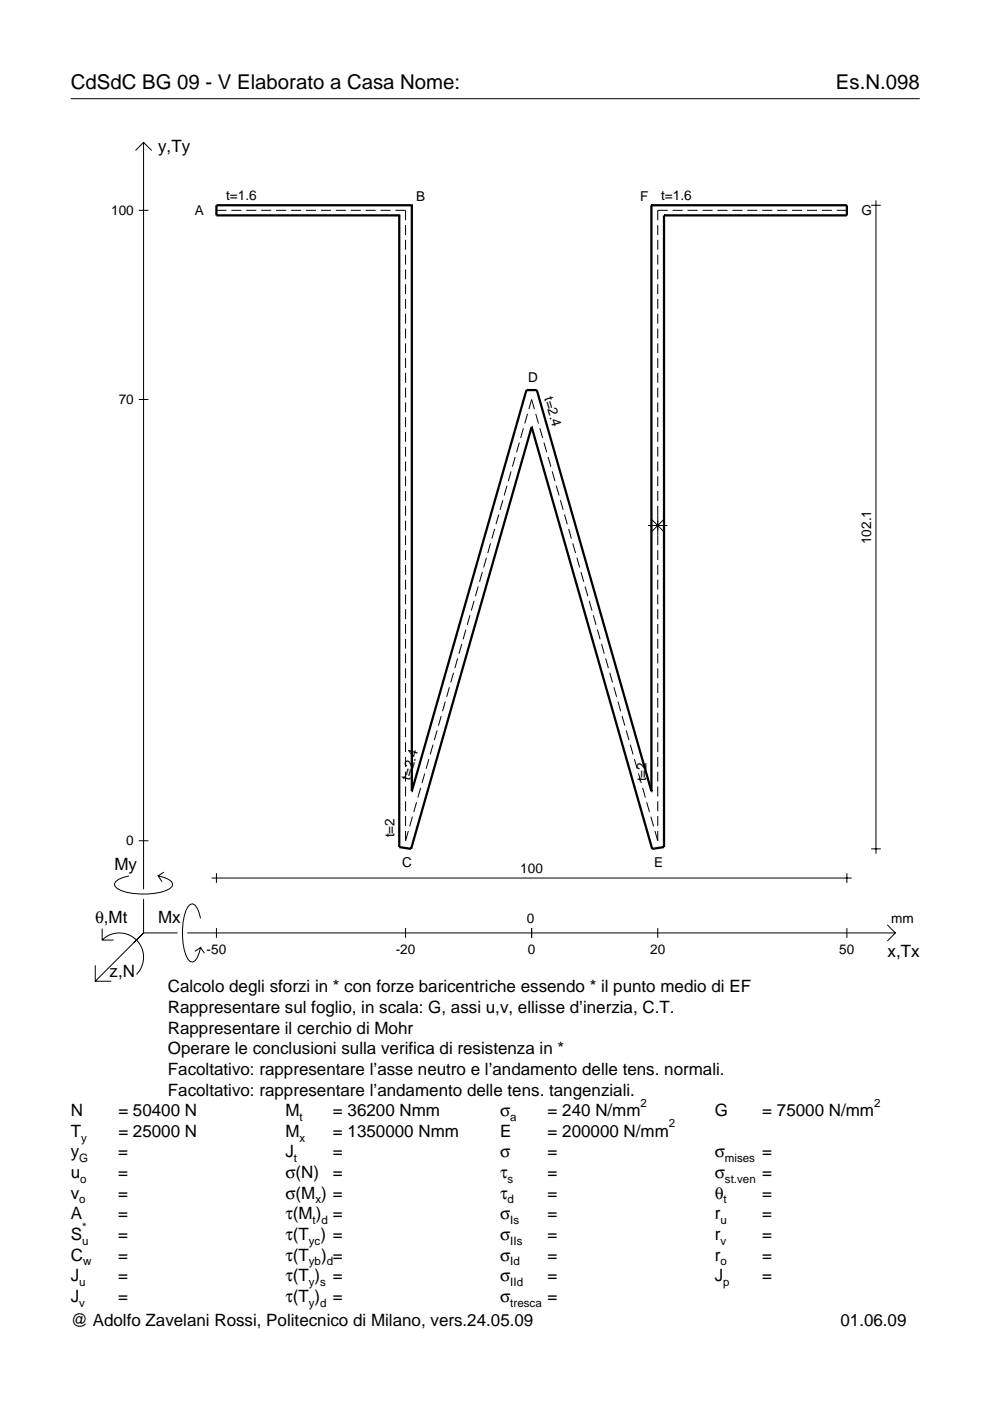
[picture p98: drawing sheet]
<svg xmlns="http://www.w3.org/2000/svg" width="210mm" height="297mm" viewBox="0 0 210 297" stroke-linecap="round" stroke-linejoin="round" font-family="sans-serif">
<defs><g id="words">
<g font-size="4.3">
<text x="15" y="18.9">CdSdC BG 09 - V Elaborato a Casa Nome:</text>
<text x="177.2" y="18.9">Es.N.098</text>
</g>
<g font-size="3.6">
<text x="33.5" y="32.3">y,Ty</text>
<text x="24.3" y="184.4">My</text>
<text x="20.1" y="195.7">θ,Mt</text>
<text x="33.5" y="195.7">Mx</text>
<text x="188.2" y="203">x,Tx</text>
<text x="23.2" y="207.1">z,N</text>
<text x="35.6" y="210.4">Calcolo degli sforzi in * con forze baricentriche essendo * il punto medio di EF</text>
<text x="35.6" y="214.8">Rappresentare sul foglio, in scala: G, assi u,v, ellisse d’inerzia, C.T.</text>
<text x="35.6" y="219.2">Rappresentare il cerchio di Mohr</text>
<text x="35.6" y="223.5">Operare le conclusioni sulla verifica di resistenza in *</text>
<text x="35.6" y="227.9">Facoltativo: rappresentare l’asse neutro e l’andamento delle tens. normali.</text>
<text x="35.6" y="232.3">Facoltativo: rappresentare l’andamento delle tens. tangenziali.</text>
<text x="15" y="236.7">N</text>
<text x="25.1" y="236.7">= 50400 N</text>
<text x="60.5" y="236.7">M</text>
<text x="70.6" y="236.7">= 36200 Nmm</text>
<text x="106" y="236.7">σ</text>
<text x="116.1" y="236.7">= 240 N/mm</text>
<text x="151.5" y="236.7">G</text>
<text x="161.6" y="236.7">= 75000 N/mm</text>
<text x="15" y="245.4">y</text>
<text x="15" y="241">T</text>
<text x="25.1" y="245.4">=</text>
<text x="25.1" y="241">= 25000 N</text>
<text x="60.5" y="245.4">J</text>
<text x="60.5" y="241">M</text>
<text x="70.6" y="245.4">=</text>
<text x="70.6" y="241">= 1350000 Nmm</text>
<text x="106" y="245.4">σ</text>
<text x="106" y="241">E</text>
<text x="116.1" y="245.4">=</text>
<text x="116.1" y="241">= 200000 N/mm</text>
<text x="151.5" y="245.4">σ</text>
<text x="161.6" y="245.4">=</text>
<text x="15" y="249.8">u</text>
<text x="25.1" y="249.8">=</text>
<text x="60.5" y="249.8">σ(N)</text>
<text x="70.6" y="249.8">=</text>
<text x="106" y="249.8">τ</text>
<text x="116.1" y="249.8">=</text>
<text x="151.5" y="249.8">σ</text>
<text x="161.6" y="249.8">=</text>
<text x="15" y="254.2">v</text>
<text x="25.1" y="254.2">=</text>
<text x="60.5" y="254.2">σ(M ) =</text>
<text x="106" y="254.2">τ</text>
<text x="116.1" y="254.2">=</text>
<text x="151.5" y="254.2">θ</text>
<text x="161.6" y="254.2">=</text>
<text x="15" y="258.5">A</text>
<text x="15" y="262.9">S</text>
<text x="25.1" y="262.9">=</text>
<text x="25.1" y="258.5">=</text>
<text x="60.5" y="258.5">τ(M ) =</text>
<text x="60.5" y="262.9">τ(T ) =</text>
<text x="106" y="258.5">σ</text>
<text x="106" y="262.9">σ</text>
<text x="116.1" y="258.5">=</text>
<text x="116.1" y="262.9">=</text>
<text x="151.5" y="258.5">r</text>
<text x="151.5" y="262.9">r</text>
<text x="161.6" y="258.5">=</text>
<text x="161.6" y="262.9">=</text>
<text x="15" y="267.3">C</text>
<text x="25.1" y="267.3">=</text>
<text x="60.5" y="267.3">τ(T</text>
<text x="68.1" y="267.3">) =</text>
<text x="106" y="267.3">σ</text>
<text x="116.1" y="267.3">=</text>
<text x="151.5" y="267.3">r</text>
<text x="161.6" y="267.3">=</text>
<text x="15" y="271.7">J</text>
<text x="25.1" y="271.7">=</text>
<text x="60.5" y="271.7">τ(T )</text>
<text x="70.6" y="271.7">=</text>
<text x="106" y="271.7">σ</text>
<text x="116.1" y="271.7">=</text>
<text x="151.5" y="271.7">J</text>
<text x="161.6" y="271.7">=</text>
<text x="15" y="276">J</text>
<text x="15" y="281.2">@ Adolfo Zavelani Rossi, Politecnico di Milano, vers.24.05.09</text>
<text x="25.1" y="276">=</text>
<text x="60.5" y="276">τ(T )</text>
<text x="70.6" y="276">=</text>
<text x="106" y="276">σ</text>
<text x="116.1" y="276">=</text>
<text x="178.2" y="281.2">01.06.09</text>
</g>
<g font-size="2.9">
<text x="23.6" y="45.6">100</text>
<text x="41.3" y="45.5">A</text>
<text x="47.9" y="42.5">t=1.6</text>
<text x="88.2" y="42.5">B</text>
<text x="135.7" y="42.5">F</text>
<text x="140.2" y="42.5">t=1.6</text>
<text x="182.6" y="45.5">G</text>
<text x="112" y="81">D</text>
<text x="25.2" y="85.7">70</text>
<text x="115.4" y="84.4" transform="rotate(74 115.4 84.4)">t=2.4</text>
<text x="184.7" y="115.4" transform="rotate(-90 184.7 115.4)">102.1</text>
<text x="86.9" y="165.5" transform="rotate(-74 86.9 165.5)">t=2.4</text>
<text x="137.1" y="165.7" transform="rotate(-90 137.1 165.7)">t=2</text>
<text x="26.8" y="179.3">0</text>
<text x="83.6" y="177.5" transform="rotate(-90 83.6 177.5)">t=2</text>
<text x="85.2" y="183.8">C</text>
<text x="110.3" y="185.1">100</text>
<text x="138.7" y="183.8">E</text>
<text x="111.7" y="195.7">0</text>
<text x="189" y="195.7">mm</text>
<text x="43.8" y="202.2">-50</text>
<text x="83.9" y="202.2">-20</text>
<text x="111.9" y="202.2">0</text>
<text x="137.9" y="202.2">20</text>
<text x="178" y="202.2">50</text>
</g>
<g font-size="2.4">
<text x="63.5" y="237.7">t</text>
<text x="108.2" y="237.7">a</text>
<text x="135.8" y="234.7">2</text>
<text x="141.8" y="239">2</text>
<text x="185.3" y="234.7">2</text>
<text x="17.2" y="242">y</text>
<text x="63.5" y="242">x</text>
<text x="16.8" y="246.4">G</text>
<text x="17" y="250.8">o</text>
<text x="62.3" y="246.4">t</text>
<text x="107.6" y="250.8">s</text>
<text x="153.7" y="246.4">mises</text>
<text x="153.7" y="250.8">st.ven</text>
<text x="16.8" y="255.2">o</text>
<text x="66.9" y="255.2">x</text>
<text x="107.6" y="255.2">d</text>
<text x="153.4" y="255.2">t</text>
<text x="17.4" y="263.9">u</text>
<text x="17.4" y="260.9">*</text>
<text x="65.5" y="263.9">yc</text>
<text x="66.3" y="259.5">t d</text>
<text x="108.2" y="259.5">Is</text>
<text x="108.2" y="263.9">IIs</text>
<text x="152.7" y="259.5">u</text>
<text x="152.7" y="263.9">v</text>
<text x="17.6" y="268.3">w</text>
<text x="65.5" y="268.3">yb d</text>
<text x="108.2" y="268.3">Id</text>
<text x="152.7" y="268.3">o</text>
<text x="16.8" y="272.7">u</text>
<text x="65.5" y="272.7">y s</text>
<text x="108.2" y="272.7">IId</text>
<text x="153.3" y="272.7">p</text>
<text x="16.8" y="277">v</text>
<text x="65.5" y="277">y d</text>
<text x="108.2" y="277">tresca</text>
</g>
</g></defs>
<g fill="none" stroke="#000" stroke-width=".21">
<path d="M15 20.9h180M28.7 31.9l1.7-1.7 1.8 1.7M30.4 30.2v158.3M29.4 44.6h2.1M45.9 44.6h2.1M49 44.6h2.2M52.2 44.6h2.1M55.4 44.6h2.1M58.5 44.6h2.2M61.7 44.6h2.1M64.9 44.6h2.1M68 44.6h2.2"/>
<path d="M71.2 44.6h2.1M74.4 44.6h2.1M77.5 44.6h2.2M80.7 44.6h2.1M83.8 44.6h2.2v2.1M86 47.7v2.1M86 50.9v2.1M86 54v2.1M86 57.1v2.1M139.5 47.7v2.1M139.5 50.9v2.1M139.5 54v2.1"/>
<path d="M139.5 57.1v2.1M141.6 44.6h-2.1v2.1M142.6 44.6h2.1M145.8 44.6h2.1M148.9 44.6h2.2M152.1 44.6h2.1M155.3 44.6h2.1M158.4 44.6h2.2M161.6 44.6h2.1M164.8 44.6h2.1M167.9 44.6h2.2M171.1 44.6h2.1"/>
<path d="M174.3 44.6h2.1M177.4 44.6h2.2M184.7 43.5h2.1M185.7 42.5v138.5M86 60.3v2.1M86 63.4v2.1M86 66.5v2.1M86 69.7v2.1M86 72.8v2.1M86 75.9v2.1M86 79v2.2M139.5 60.3v2.1"/>
<path d="M139.5 63.4v2.1M139.5 66.5v2.1M139.5 69.7v2.1M139.5 72.8v2.1M139.5 75.9v2.1M139.5 79v2.2M29.4 84.7h2.1M86 82.2v2.1M86 85.3v2.1M86 88.4v2.1M86 91.6v2.1M86 94.7v2.1"/>
<path d="M86 97.8v2.1M108.4 99.9l-.6 2.1M109.2 96.9l-.6 2.1M110.1 93.8l-.6 2.1M111 90.8l-.6 2.1M111.8 87.7l-.5 2.1M112.1 86.8l.6-2.1 .6 2.1M113.6 87.7l.6 2.1M114.5 90.8l.5 2.1M115.3 93.8l.6 2.1M116.2 96.9l.6 2.1M117.1 99.9l.6 2.1"/>
<path d="M139.5 82.2v2.1M139.5 85.3v2.1M139.5 88.4v2.1M139.5 91.6v2.1M139.5 94.7v2.1M139.5 97.8v2.1M86 101v2.1M86 104.1v2.1M86 107.2v2.1M86 110.4v2.1M86 113.5v2.1M86 116.6v2.1"/>
<path d="M86 119.8v2.1M103.1 118.2l-.6 2.1M104 115.2l-.6 2.1M104.9 112.1l-.6 2.1M105.7 109.1l-.5 2.1M106.6 106l-.6 2.1M107.5 103l-.6 2.1M117.9 103l.6 2.1M118.8 106l.6 2.1M119.7 109.1l.6 2.1M120.6 112.1l.5 2.1M121.4 115.2l.6 2.1"/>
<path d="M122.3 118.2l.6 2.1M137.4 111.4h4.1M138 110l2.9 2.9M139.5 101v2.1M139.5 104.1v2.1M139.5 107.2v8.4M139.5 116.6v2.1M139.5 119.8v2.1M140.9 110l-2.9 2.9M86 122.9v2.1M86 126v2.1M86 129.2v2.1"/>
<path d="M86 132.3v2.1M86 135.4v2.1M86 138.6v2.1M97 139.6l-.6 2.1M97.9 136.5l-.6 2.1M98.8 133.5l-.6 2.1M99.6 130.4l-.5 2.1M100.5 127.4l-.6 2.1M101.4 124.3l-.6 2.1M102.3 121.3l-.6 2.1M123.2 121.3l.6 2.1M124 124.3l.6 2.1"/>
<path d="M124.9 127.4l.6 2.1M125.8 130.4l.6 2.1M126.7 133.5l.5 2.1M127.5 136.5l.6 2.1M128.4 139.6l.6 2.1M139.5 122.9v2.1M139.5 126v2.1M139.5 129.2v2.1M139.5 132.3v2.1M139.5 135.4v2.1M139.5 138.6v2.1M86 141.7v2.1"/>
<path d="M86 144.8v2.1M86 148v2.1M86 151.1v2.1M86 154.2v2.1M86 157.4v2.1M91.8 157.9l-.6 2.1M92.7 154.8l-.6 2.1M93.5 151.8l-.5 2.1M94.4 148.7l-.6 2.1M95.3 145.7l-.6 2.1M96.2 142.6l-.6 2.1M129.3 142.6l.6 2.1"/>
<path d="M130.1 145.7l.6 2.1M131 148.7l.6 2.1M131.9 151.8l.6 2.1M132.8 154.8l.6 2.1M133.6 157.9l.6 2.1M139.5 141.7v2.1M139.5 144.8v2.1M139.5 148v2.1M139.5 151.1v2.1M139.5 154.2v2.1M139.5 157.4v2.1M29.4 178.3h2.1"/>
<path d="M86 160.5v2.1M86 163.6v2.1M86 166.8v2.1M86 169.9v2.1M86 173v2.1M86 176.2v2.1l.6-2.1M87.4 173.1l-.5 2.1M88.3 170.1l-.6 2.1M89.2 167l-.6 2.1M90.1 164l-.6 2.1M90.9 160.9l-.6 2.1M134.5 160.9l.6 2.1"/>
<path d="M135.4 164l.6 2.1M136.2 167l.6 2.1M137.1 170.1l.6 2.1M138 173.1l.6 2.1M139.5 160.5v2.1M139.5 163.6v2.1M139.5 166.8v2.1M139.5 169.9v2.1M139.5 173v2.1M139.5 176.2v2.1l-.6-2.1M184.7 180h2.1M21.7 199.3a5.1 5.1 0 0 1 7.2 0 5.1 5.1 0 0 1 0 7.3"/>
<path d="M21.7 196.9v2.4h2.4M27.3 185.7a3.6 3.6 0 0 0-3 1.7l.1 .5a5.6 5.6 0 0 0 3.8 1.5 13.4 13.4 0 0 0 7.8-1l.5-.5 .1-.5a3.6 3.6 0 0 0-3.1-1.7l.8 1.2M30.4 190.6v7.2M30.4 197.8l-10.2 10.2M30.4 197.8h7.2M34.7 184.9l-1.2 .8M39.7 197.8h150.1M42.5 194.7a3.6 3.6 0 0 0-1.7-3.1l-.5 .2a5.7 5.7 0 0 0-1.5 3.7 13.3 13.3 0 0 0 1 7.9l.5 .5 .5 .1a3.6 3.6 0 0 0 1.7-3.1l-1.2 .8M44.9 186.2h135.7M45.9 185.1v2.1M45.9 196.8v2M86 196.8v2"/>
<path d="M112.7 196.8v2M139.5 196.8v2M179.6 185.1v2.1M179.6 196.8v2M188.1 196.1l1.7 1.7-1.7 1.7M20.2 204.7v3.3h3.4M42.5 200.9l.8 1.2"/>
</g>
<g fill="none" stroke="#000" stroke-width=".48">
<path d="M84.6 45.7h.1M84.6 45.7v133.9l2.6 .4 25.5-89.5M87.3 43.5h.1M87.3 43.5h-41.4v2.2h38.7M87.3 43.5v124.2M138.1 43.5h.1M138.1 43.5h41.5v2.2h-38.8M138.1 43.5v124.2M140.8 45.7h.1M140.8 45.7v133.9l-2.5 .4-25.6-89.5M112.7 90.5h.1M87.3 167.7h.1"/>
<path d="M87.3 167.7l24.3-85h2.2l24.3 85M138.1 167.7h.1"/>
</g>
<use href="#words"/>
</svg>
